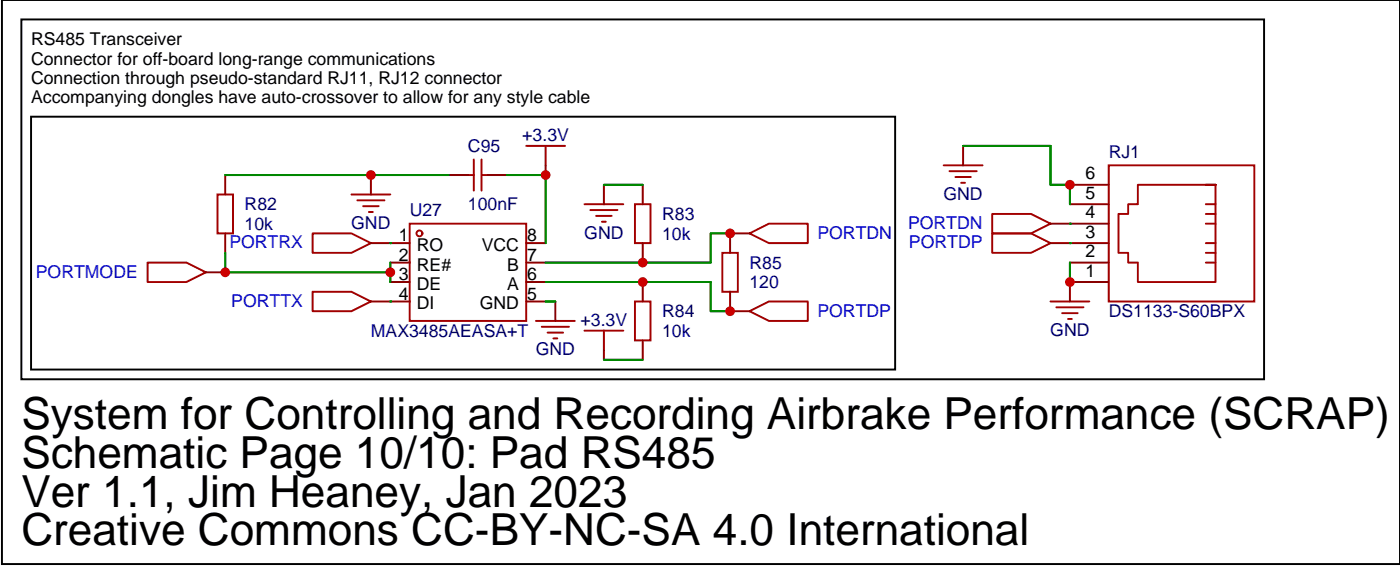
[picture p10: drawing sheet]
<svg xmlns="http://www.w3.org/2000/svg" width="254mm" height="103mm" viewBox="0 0 254 103" stroke-linecap="round" stroke-linejoin="round" font-family="sans-serif">
<defs><g id="words">
<g font-size="8">
<text x="3.9" y="77.8">System for Controlling and Recording Airbrake Performance (SCRAP)</text>
<text x="3.9" y="84.8">Schematic Page 10/10: Pad RS485</text>
<text x="3.9" y="91.9">Ver 1.1, Jim Heaney, Jan 2023</text>
<text x="3.9" y="98.9">Creative Commons CC-BY-NC-SA 4.0 International</text>
</g>
<g font-size="3.2">
<text x="5.6" y="8.2">RS485 Transceiver</text>
<text x="5.6" y="11.7">Connector for off-board long-range communications</text>
<text x="5.6" y="15.2">Connection through pseudo-standard RJ11, RJ12 connector</text>
<text x="5.6" y="18.8">Accompanying dongles have auto-crossover to allow for any style cable</text>
<text x="197.2" y="32.5">6</text>
<text x="197.2" y="39.6">4</text>
<text x="197.2" y="36">5</text>
<text x="72.5" y="43.8">1</text>
<text x="72.5" y="47.3">2</text>
<text x="75.7" y="45.5">RO</text>
<text x="87.5" y="45.5">VCC</text>
<text x="95.8" y="47.3">7</text>
<text x="95.8" y="43.8">8</text>
<text x="197.2" y="46.6">2</text>
<text x="197.2" y="43.1">3</text>
<text x="72.5" y="50.8">3</text>
<text x="75.7" y="49.1">RE#</text>
<text x="75.7" y="52.6">DE</text>
<text x="92.2" y="52.6">A</text>
<text x="92.2" y="49.1">B</text>
<text x="95.8" y="50.8">6</text>
<text x="197.2" y="50.2">1</text>
<text x="72.5" y="54.4">4</text>
<text x="75.7" y="56.1">DI</text>
<text x="87.2" y="56.1">GND</text>
<text x="95.8" y="54.4">5</text>
</g>
<g font-size="3.2" fill="#000080">
<text x="85" y="27.6">C95</text>
<text x="94.9" y="25.7">+3.3V</text>
<text x="201.4" y="28.6">RJ1</text>
<text x="44.4" y="38.1">R82</text>
<text x="44.4" y="41.6">10k</text>
<text x="63.8" y="41.5">GND</text>
<text x="74.4" y="39.2">U27</text>
<text x="85" y="38.2">100nF</text>
<text x="120.3" y="39.9">R83</text>
<text x="171.4" y="36.2">GND</text>
<text x="106.2" y="43.3">GND</text>
<text x="120.3" y="43.5">10k</text>
<text x="136.2" y="48.8">R85</text>
<text x="136.2" y="52.3">120</text>
<text x="105.5" y="59.2">+3.3V</text>
<text x="120.3" y="57.6">R84</text>
<text x="201.4" y="57.6">DS1133-S60BPX</text>
<text x="67.4" y="61.1">MAX3485AEASA+T</text>
<text x="97.3" y="64.5">GND</text>
<text x="120.3" y="61.1">10k</text>
<text x="190.8" y="60.9">GND</text>
</g>
<g font-size="3.2" fill="#00f">
<text x="165" y="41.5">PORTDN</text>
<text x="41.7" y="45.1">PORTRX</text>
<text x="148.5" y="43.3">PORTDN</text>
<text x="165.1" y="45.1">PORTDP</text>
<text x="6.5" y="50.4">PORTMODE</text>
<text x="42" y="55.6">PORTTX</text>
<text x="148.5" y="57.4">PORTDP</text>
</g>
</g></defs>
<g fill="none" stroke="#a10000" stroke-width=".35">
<path d="M39.5 35.3h2.8v7h-2.8zM85 31.7h1.1M86.1 28.9v5.7M87.5 28.9v5.7M87.5 31.7h1M26.8 47.6h7.1l3.5 1.8-3.5 1.8h-7.1zM56.8 42.3h7.1l3.5 1.8-3.5 1.8h-7.1zM56.8 52.9h7.1l3.5 1.8-3.5 1.7h-7.1zM74.4 40.6h21.2v17.6h-21.2z"/>
<circle cx="76.2" cy="42.3" r=".53"/>
</g>
<g fill="none" stroke="#870000" stroke-width=".35">
<path d="M40.9 31.7v3.6M81.5 31.7h3.5M88.5 31.7h3.6M37.4 49.4h3.5M40.9 42.3v3.6M67.4 44.1h7M67.4 54.7h7M70.9 47.6h3.5M70.9 51.2h3.5M95.6 44.1h3.5M95.6 47.6h3.5M95.6 51.2h3.5"/>
<path d="M95.6 54.7h3.5"/>
</g>
<g fill="#008700">
<circle cx="70.9" cy="44.1" r=".18"/>
<circle cx="70.9" cy="54.7" r=".18"/>
</g>
<g fill="none" stroke="#a10000" stroke-width=".35">
<path d="M63.9 35.3h7M64.9 36.3h4.9M66 37.4h2.8M67 38.5h.7M95.6 26.5h7.1M99.1 26.5v3.5M106.2 37h7M107.2 38.1h5M108.3 39.2h2.8M115.4 37h2.8v7.1h-2.8zM171.4 30h7.1M172.5 31h4.9"/>
<path d="M173.6 32.1h2.8M174.6 33.2h.7M180.3 38.8h7l3.6 1.8-3.6 1.7h-7zM201.4 30h26.5v24.7h-26.5zM219.1 33.5h1.7h-14.1v3.5h-1.7v1.8h-1.8v7.1h1.8v1.7h1.7v3.6h14.1v-17.7M219.1 37h1.7M219.1 38.8h1.7M97.4 58.2h7M98.4 59.3h5M106.2 60h7M109.4 40.2h.7M109.7 60v3.5"/>
<path d="M115.4 54.7h2.8v7h-2.8zM131.2 45.9h2.9v7h-2.9zM136.2 42.3l3.5-1.7h7.1v3.5h-7.1zM136.2 56.4l3.5-1.7h7.1v3.5h-7.1zM180.3 42.3h7l3.6 1.8-3.6 1.8h-7zM190.9 54.7h7M191.9 55.7h4.9M193 56.8h2.8M194 57.9h.7M219.1 40.6h1.7M219.1 44.1h1.7M219.1 45.9h1.7"/>
<path d="M219.1 47.6h1.7M99.5 60.3h2.8M100.5 61.4h.7"/>
</g>
<g fill="none" stroke="#870000" stroke-width=".35">
<path d="M67.4 31.7v3.6M99.1 30v1.7M109.7 33.5v3.5M116.8 33.5v3.5M175 26.5v3.5M194.4 37h7M194.4 33.5h7M100.9 54.7v3.5M116.8 44.1v3.5M116.8 51.2v3.5M132.6 52.9v3.5h3.6M136.2 42.3h-3.6v3.6"/>
<path d="M190.9 40.6h10.5M190.9 44.1h10.5M194.4 47.6h7M201.4 51.2h-7v3.5M109.7 63.5v1.8M116.8 61.7v3.6"/>
</g>
<path d="M40.9 31.7h40.6M92.1 31.7h7v12.4M109.7 33.5h7.1M40.9 45.9v3.5h30M70.9 47.6v3.6M99.1 54.7h1.8M99.1 51.2h30v5.2h3.5M132.6 42.3h-3.5v5.3h-30M109.7 65.3h7.1" fill="none" stroke="#008700" stroke-width=".35"/>
<path d="M5.6 21.2h157v45.8h-157z" fill="none" stroke="#000" stroke-width=".35"/>
<g fill="#008700">
<circle cx="194.4" cy="44.1" r=".18"/>
<circle cx="194.4" cy="40.6" r=".18"/>
</g>
<path d="M175 26.5h15.9v7h3.5v3.5M194.4 47.6v3.6" fill="none" stroke="#008700" stroke-width=".35"/>
<path d="M.4 0h254v102.3h-254zM3.9 3.5h225.8v65.3h-225.8z" fill="none" stroke="#000" stroke-width=".35"/>
<g fill="#c00">
<circle cx="99.1" cy="31.7" r=".88"/>
<circle cx="132.6" cy="42.3" r=".88"/>
<circle cx="116.8" cy="47.6" r=".88"/>
<circle cx="132.6" cy="56.4" r=".88"/>
<circle cx="116.8" cy="51.2" r=".88"/>
<circle cx="67.4" cy="31.7" r=".88"/>
<circle cx="70.9" cy="49.4" r=".88"/>
<circle cx="40.9" cy="49.4" r=".88"/>
<circle cx="194.4" cy="33.5" r=".88"/>
<circle cx="194.4" cy="51.2" r=".88"/>
</g>
<use href="#words"/>
</svg>
